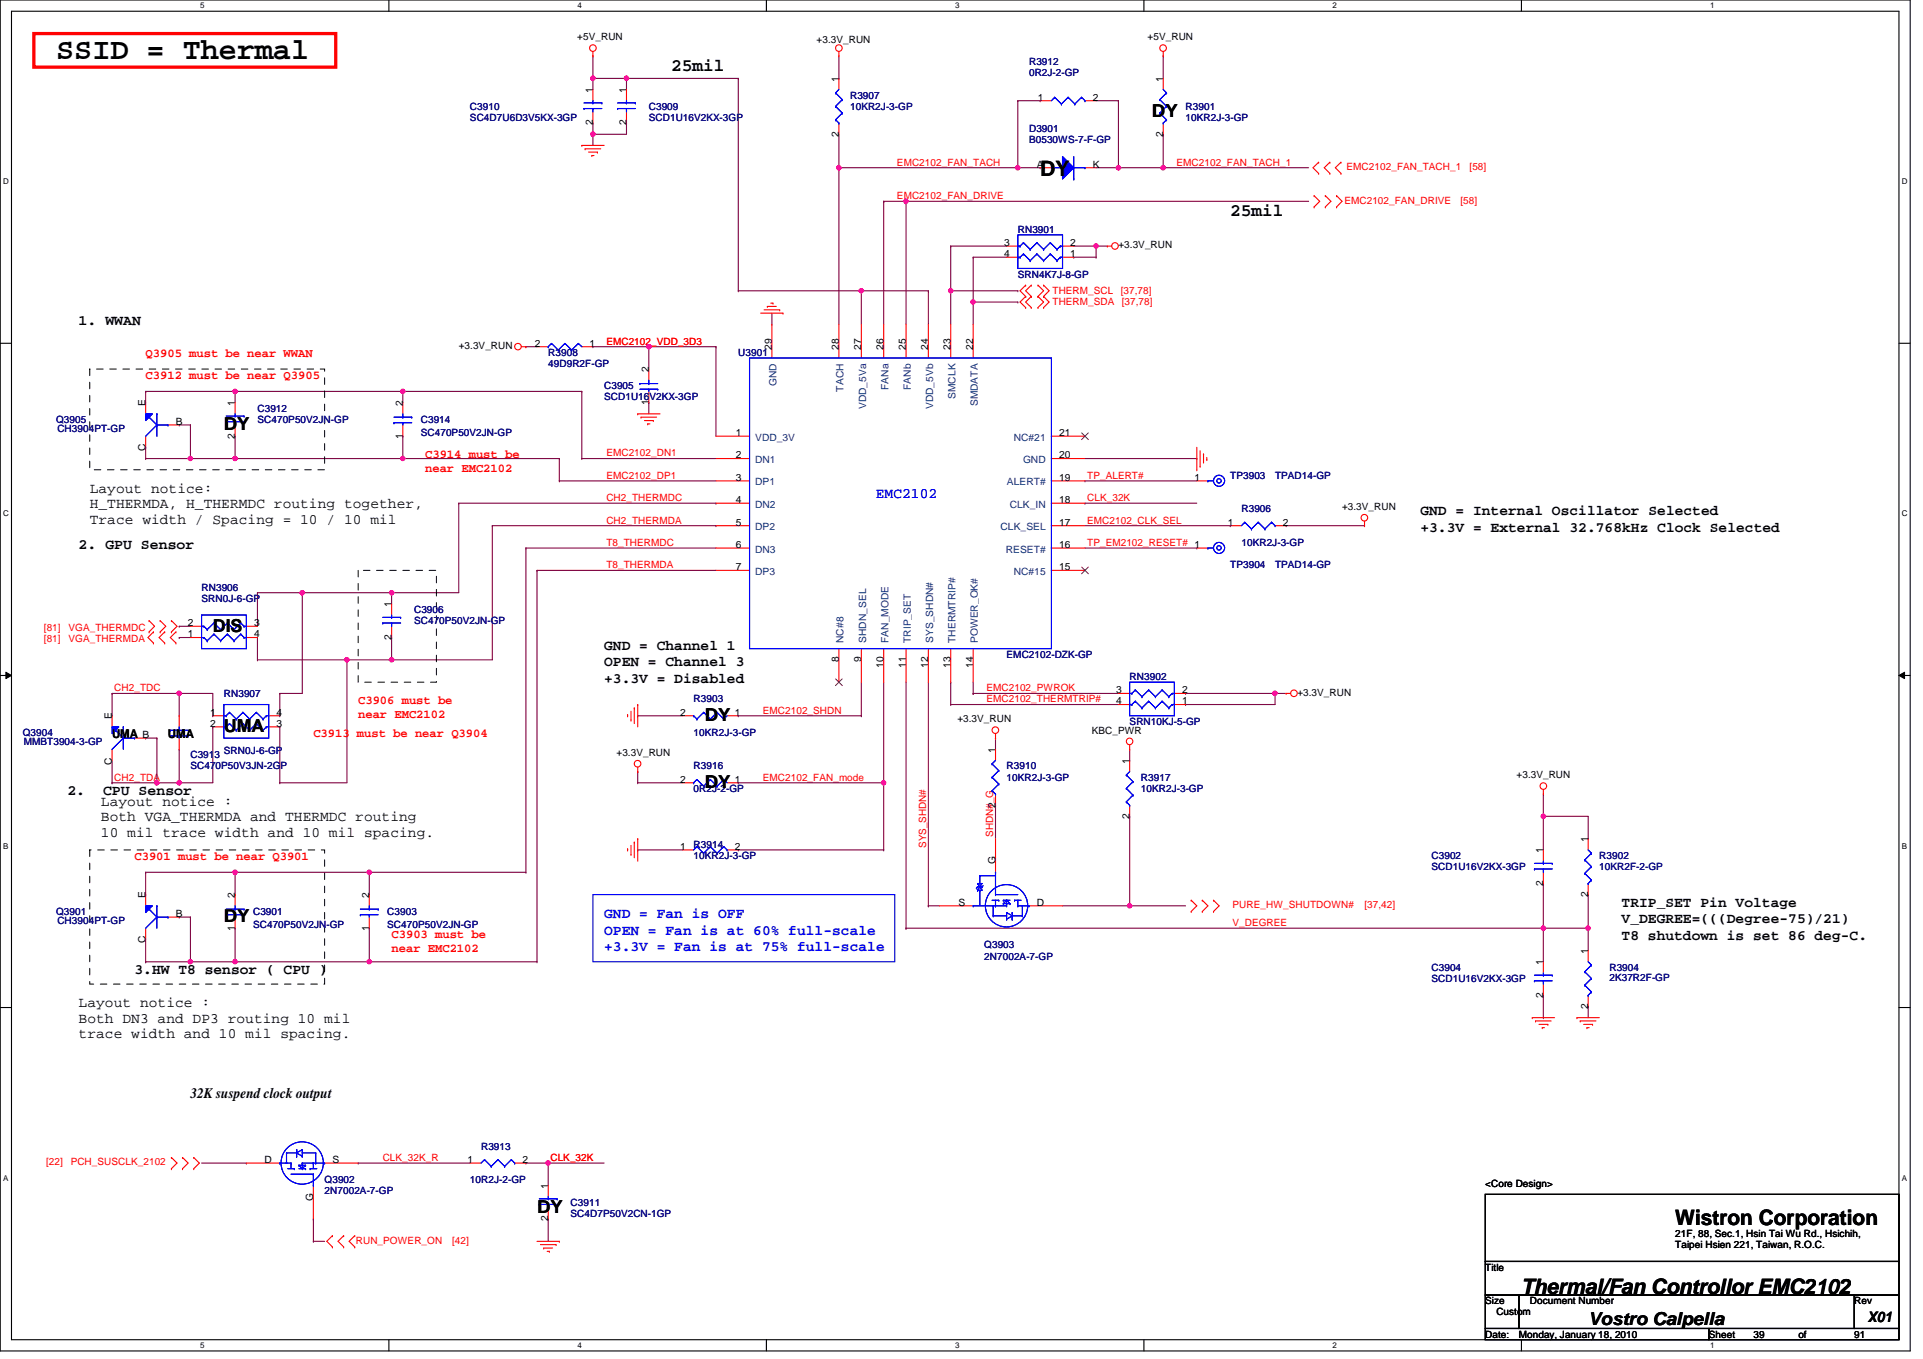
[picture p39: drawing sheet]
<svg xmlns="http://www.w3.org/2000/svg" width="297mm" height="210mm" viewBox="0 0 297 210" stroke-linecap="round" stroke-linejoin="round" font-family="sans-serif">
<defs><g id="words">
<text font-size="4.7" x="8.7" y="9.1">SSID = Thermal</text>
<g font-size="3.3">
<text x="160.7" y="27.2">DY</text>
<text x="258.8" y="189.3">Wistron Corporation</text>
<text x="234.9" y="199.9">Thermal/Fan Controllor EMC2102</text>
</g>
<g font-size="2.8">
<text x="103.7" y="10.9">25mil</text>
<text x="177.9" y="18.1">DY</text>
<text x="190" y="33.4">25mil</text>
<text x="34.6" y="66.5">DY</text>
<text x="32.9" y="97.6">DIS</text>
<text x="34.6" y="113.1">UMA</text>
<text x="108.9" y="111.4">DY</text>
<text x="108.9" y="121.8">DY</text>
<text x="34.6" y="142.5">DY</text>
<text x="82.9" y="187.4">DY</text>
<text x="245.3" y="204.6">Vostro Calpella</text>
</g>
<g font-size="2.2">
<text x="12.1" y="50.2">1. WWAN</text>
<text x="13.9" y="76.1">Layout notice:</text>
<text x="13.9" y="78.5">H_THERMDA, H_THERMDC routing together,</text>
<text x="13.9" y="80.9">Trace width / Spacing = 10 / 10 mil</text>
<text x="219.4" y="79.6">GND = Internal Oscillator Selected</text>
<text x="219.4" y="82.2">+3.3V = External 32.768kHz Clock Selected</text>
<text x="12.1" y="84.8">2. GPU Sensor</text>
<text x="93.3" y="100.4">GND = Channel 1</text>
<text x="93.3" y="102.9">OPEN = Channel 3</text>
<text x="93.3" y="105.5">+3.3V = Disabled</text>
<text x="10.4" y="122.8">2.</text>
<text x="15.6" y="124.4">Layout notice :</text>
<text x="15.9" y="122.8">CPU Sensor</text>
<text x="15.6" y="126.9">Both VGA_THERMDA and THERMDC routing</text>
<text x="15.6" y="129.3">10 mil trace width and 10 mil spacing.</text>
<text x="250.5" y="140.1">TRIP_SET Pin Voltage</text>
<text x="250.5" y="142.6">V_DEGREE=(((Degree-75)/21)</text>
<text x="250.5" y="145.2">T8 shutdown is set 86 deg-C.</text>
<text x="12.1" y="155.5">Layout notice :</text>
<text x="20.8" y="150.4">3.HW T8 sensor ( CPU )</text>
<text x="12.1" y="157.9">Both DN3 and DP3 routing 10 mil</text>
<text x="12.1" y="160.4">trace width and 10 mil spacing.</text>
<text x="29.4" y="169.6">32K suspend clock output</text>
<text x="288.5" y="204.2">X01</text>
</g>
<g font-size="2.2" fill="#00f">
<text x="135.3" y="76.9">EMC2102</text>
<text x="93.3" y="141.8">GND = Fan is OFF</text>
<text x="93.3" y="144.4">OPEN = Fan is at 60% full-scale</text>
<text x="93.3" y="146.9">+3.3V = Fan is at 75% full-scale</text>
</g>
<g font-size="1.9" fill="#f00">
<text x="22.5" y="55.1">Q3905 must be near WWAN</text>
<text x="22.5" y="58.6">C3912 must be near Q3905</text>
<text x="65.7" y="70.7">C3914 must be</text>
<text x="65.7" y="72.8">near EMC2102</text>
<text x="48.4" y="113.9">C3913 must be near Q3904</text>
<text x="55.3" y="108.7">C3906 must be</text>
<text x="55.3" y="110.8">near EMC2102</text>
<text x="20.8" y="132.9">C3901 must be near Q3901</text>
<text x="60.5" y="144.9">C3903 must be</text>
<text x="60.5" y="147.1">near EMC2102</text>
</g>
<g font-size="1.9">
<text x="17.3" y="114">UMA</text>
<text x="25.9" y="114">UMA</text>
</g>
<g font-size="1.5">
<text x="89.2" y="6.2">+5V_RUN</text>
<text x="126.1" y="6.6">+3.3V_RUN</text>
<text x="177.3" y="6.2">+5V_RUN</text>
<text x="91.6" y="14.4" transform="rotate(-90 91.6 14.4)">1</text>
<text x="96.7" y="14.4" transform="rotate(-90 96.7 14.4)">1</text>
<text x="129.6" y="12.6" transform="rotate(-90 129.6 12.6)">1</text>
<text x="160.3" y="15.5">1</text>
<text x="168.8" y="15.5">2</text>
<text x="179.7" y="12.6" transform="rotate(-90 179.7 12.6)">1</text>
<text x="91.6" y="19.4" transform="rotate(-90 91.6 19.4)">2</text>
<text x="96.7" y="19.4" transform="rotate(-90 96.7 19.4)">2</text>
<text x="129.6" y="21.1" transform="rotate(-90 129.6 21.1)">2</text>
<text x="179.7" y="21.1" transform="rotate(-90 179.7 21.1)">2</text>
<text x="160.1" y="25.9">A</text>
<text x="168.8" y="25.9">K</text>
<text x="155.1" y="38">3</text>
<text x="155.1" y="39.7">4</text>
<text x="165.3" y="39.7">1</text>
<text x="165.3" y="38">2</text>
<text x="172.8" y="38.4">+3.3V_RUN</text>
<text x="70.9" y="53.9">+3.3V_RUN</text>
<text x="82.6" y="53.5">2</text>
<text x="91.1" y="53.5">1</text>
<text x="100.2" y="57.5" transform="rotate(-90 100.2 57.5)">2</text>
<text x="119.2" y="54.1" transform="rotate(-90 119.2 54.1)">29</text>
<text x="129.6" y="54.1" transform="rotate(-90 129.6 54.1)">28</text>
<text x="133" y="54.1" transform="rotate(-90 133 54.1)">27</text>
<text x="136.5" y="54.1" transform="rotate(-90 136.5 54.1)">26</text>
<text x="139.9" y="54.1" transform="rotate(-90 139.9 54.1)">25</text>
<text x="143.4" y="54.1" transform="rotate(-90 143.4 54.1)">24</text>
<text x="146.8" y="54.1" transform="rotate(-90 146.8 54.1)">23</text>
<text x="150.3" y="54.1" transform="rotate(-90 150.3 54.1)">22</text>
<text x="22.5" y="62.7" transform="rotate(-90 22.5 62.7)">E</text>
<text x="27.2" y="65.6">B</text>
<text x="36.3" y="62.7" transform="rotate(-90 36.3 62.7)">1</text>
<text x="62.2" y="62.7" transform="rotate(-90 62.2 62.7)">2</text>
<text x="100.2" y="62.5" transform="rotate(-90 100.2 62.5)">1</text>
<text x="22.5" y="69.7" transform="rotate(-90 22.5 69.7)">C</text>
<text x="36.3" y="67.7" transform="rotate(-90 36.3 67.7)">2</text>
<text x="62.2" y="67.7" transform="rotate(-90 62.2 67.7)">1</text>
<text x="113.7" y="67.4">1</text>
<text x="113.7" y="70.8">2</text>
<text x="163.6" y="70.8">20</text>
<text x="163.6" y="67.4">21</text>
<text x="113.7" y="74.3">3</text>
<text x="113.7" y="77.7">4</text>
<text x="163.6" y="77.7">18</text>
<text x="163.6" y="74.3">19</text>
<text x="184.5" y="74.3">1</text>
<text x="113.7" y="81.2">5</text>
<text x="163.6" y="81.2">17</text>
<text x="189.7" y="81.2">1</text>
<text x="198.2" y="81.2">2</text>
<text x="207.3" y="78.8">+3.3V_RUN</text>
<text x="113.7" y="84.6">6</text>
<text x="113.7" y="88.1">7</text>
<text x="163.6" y="88.1">15</text>
<text x="163.6" y="84.6">16</text>
<text x="60.5" y="93.8" transform="rotate(-90 60.5 93.8)">1</text>
<text x="29" y="98.4">1</text>
<text x="29" y="96.7">2</text>
<text x="39.3" y="96.7">3</text>
<text x="39.3" y="98.4">4</text>
<text x="60.5" y="98.8" transform="rotate(-90 60.5 98.8)">2</text>
<text x="129.6" y="102.3" transform="rotate(-90 129.6 102.3)">8</text>
<text x="133" y="102.3" transform="rotate(-90 133 102.3)">9</text>
<text x="136.5" y="103.2" transform="rotate(-90 136.5 103.2)">10</text>
<text x="139.9" y="103.2" transform="rotate(-90 139.9 103.2)">11</text>
<text x="143.4" y="103.2" transform="rotate(-90 143.4 103.2)">12</text>
<text x="146.8" y="103.2" transform="rotate(-90 146.8 103.2)">13</text>
<text x="150.3" y="103.2" transform="rotate(-90 150.3 103.2)">14</text>
<text x="172.4" y="107.1">3</text>
<text x="182.6" y="107.1">2</text>
<text x="200.4" y="107.5">+3.3V_RUN</text>
<text x="17.3" y="111.1" transform="rotate(-90 17.3 111.1)">E</text>
<text x="22" y="114">B</text>
<text x="32.5" y="110.5">1</text>
<text x="32.5" y="112.2">2</text>
<text x="42.7" y="112.2">3</text>
<text x="42.7" y="110.5">4</text>
<text x="105" y="110.5">2</text>
<text x="113.5" y="110.5">1</text>
<text x="147.9" y="111.6">+3.3V_RUN</text>
<text x="168.6" y="113.3">KBC_PWR</text>
<text x="172.4" y="108.8">4</text>
<text x="182.6" y="108.8">1</text>
<text x="17.3" y="118.1" transform="rotate(-90 17.3 118.1)">C</text>
<text x="95.2" y="116.8">+3.3V_RUN</text>
<text x="153.8" y="116.2" transform="rotate(-90 153.8 116.2)">1</text>
<text x="174.5" y="118" transform="rotate(-90 174.5 118)">1</text>
<text x="105" y="120.9">2</text>
<text x="113.5" y="120.9">1</text>
<text x="153.8" y="124.7" transform="rotate(-90 153.8 124.7)">2</text>
<text x="234.2" y="120.2">+3.3V_RUN</text>
<text x="105" y="131.3">1</text>
<text x="113.5" y="131.3">2</text>
<text x="174.5" y="126.5" transform="rotate(-90 174.5 126.5)">2</text>
<text x="238.4" y="131.8" transform="rotate(-90 238.4 131.8)">1</text>
<text x="245.3" y="130.1" transform="rotate(-90 245.3 130.1)">1</text>
<text x="153.8" y="133.5" transform="rotate(-90 153.8 133.5)">G</text>
<text x="238.4" y="136.8" transform="rotate(-90 238.4 136.8)">2</text>
<text x="22.5" y="138.7" transform="rotate(-90 22.5 138.7)">E</text>
<text x="27.2" y="141.6">B</text>
<text x="36.3" y="143.7" transform="rotate(-90 36.3 143.7)">1</text>
<text x="36.3" y="138.7" transform="rotate(-90 36.3 138.7)">2</text>
<text x="57" y="143.7" transform="rotate(-90 57 143.7)">1</text>
<text x="57" y="138.7" transform="rotate(-90 57 138.7)">2</text>
<text x="148.1" y="139.9">S</text>
<text x="160.2" y="139.9">D</text>
<text x="245.3" y="138.6" transform="rotate(-90 245.3 138.6)">2</text>
<text x="22.5" y="145.7" transform="rotate(-90 22.5 145.7)">C</text>
<text x="238.4" y="149.1" transform="rotate(-90 238.4 149.1)">1</text>
<text x="245.3" y="147.3" transform="rotate(-90 245.3 147.3)">1</text>
<text x="238.4" y="154.1" transform="rotate(-90 238.4 154.1)">2</text>
<text x="245.3" y="155.8" transform="rotate(-90 245.3 155.8)">2</text>
<text x="40.9" y="179.6">D</text>
<text x="51.3" y="179.6">S</text>
<text x="72.2" y="179.6">1</text>
<text x="80.7" y="179.6">2</text>
<text x="48.4" y="185.5" transform="rotate(-90 48.4 185.5)">G</text>
<text x="84.7" y="183.6" transform="rotate(-90 84.7 183.6)">1</text>
<text x="229.4" y="183.3">&lt;Core Design&gt;</text>
<text x="84.7" y="188.6" transform="rotate(-90 84.7 188.6)">2</text>
<text x="258.8" y="191.1">21F, 88, Sec.1, Hsin Tai Wu Rd., Hsichih,</text>
<text x="229.4" y="196.2">Title</text>
<text x="258.8" y="192.8">Taipei Hsien 221, Taiwan, R.O.C.</text>
<text x="229.4" y="201.4">Size</text>
<text x="231.1" y="203.1">Custom</text>
<text x="236.3" y="201.4">Document Number</text>
<text x="286.4" y="201.4">Rev</text>
<text x="229.4" y="206.6">Date:</text>
<text x="234.6" y="206.6">Monday, January 18, 2010</text>
<text x="264" y="206.6">Sheet</text>
<text x="270.9" y="206.6">39</text>
<text x="277.8" y="206.6">of</text>
<text x="286.4" y="206.6">91</text>
</g>
<g font-size="1.5" fill="#000080">
<text x="159" y="10">R3912</text>
<text x="159" y="11.8">0R2J-2-GP</text>
<text x="72.6" y="17">C3910</text>
<text x="100.2" y="17">C3909</text>
<text x="131.3" y="15.2">R3907</text>
<text x="131.3" y="17">10KR2J-3-GP</text>
<text x="183.1" y="17">R3901</text>
<text x="72.6" y="18.7">SC4D7U6D3V5KX-3GP</text>
<text x="100.2" y="18.7">SCD1U16V2KX-3GP</text>
<text x="159" y="20.4">D3901</text>
<text x="159" y="22.1">B0530WS-7-F-GP</text>
<text x="183.1" y="18.7">10KR2J-3-GP</text>
<text x="157.2" y="35.9">RN3901</text>
<text x="157.2" y="42.9">SRN4K7J-8-GP</text>
<text x="84.7" y="54.9">R3908</text>
<text x="84.7" y="56.7">49D9R2F-GP</text>
<text x="114" y="54.9">U3901</text>
<text x="8.7" y="65.3">Q3905</text>
<text x="39.8" y="63.6">C3912</text>
<text x="39.8" y="65.3">SC470P50V2JN-GP</text>
<text x="65" y="65.3">C3914</text>
<text x="93.3" y="60.1">C3905</text>
<text x="93.3" y="61.8">SCD1U16V2KX-3GP</text>
<text x="8.9" y="66.7">CH3904PT-GP</text>
<text x="65" y="67.4">SC470P50V2JN-GP</text>
<text x="190" y="74">TP3903</text>
<text x="197" y="74">TPAD14-GP</text>
<text x="191.8" y="79.1">R3906</text>
<text x="190" y="87.8">TP3904</text>
<text x="191.8" y="84.3">10KR2J-3-GP</text>
<text x="197" y="87.8">TPAD14-GP</text>
<text x="31.1" y="91.2">RN3906</text>
<text x="31.1" y="92.9">SRN0J-6-GP</text>
<text x="64" y="94.7">C3906</text>
<text x="64" y="96.4">SC470P50V2JN-GP</text>
<text x="155.5" y="101.6">EMC2102-DZK-GP</text>
<text x="34.6" y="107.6">RN3907</text>
<text x="174.5" y="105">RN3902</text>
<text x="3.5" y="113.7">Q3904</text>
<text x="107.1" y="108.5">R3903</text>
<text x="107.1" y="113.7">10KR2J-3-GP</text>
<text x="174.5" y="112">SRN10KJ-5-GP</text>
<text x="3.7" y="115.1">MMBT3904-3-GP</text>
<text x="29.4" y="117.1">C3913</text>
<text x="29.4" y="118.9">SC470P50V3JN-2GP</text>
<text x="34.6" y="116.4">SRN0J-6-GP</text>
<text x="107.1" y="118.9">R3916</text>
<text x="155.5" y="118.9">R3910</text>
<text x="107.1" y="122.3">0R2J-2-GP</text>
<text x="155.5" y="120.6">10KR2J-3-GP</text>
<text x="176.2" y="120.6">R3917</text>
<text x="176.2" y="122.3">10KR2J-3-GP</text>
<text x="107.1" y="130.9">R3914</text>
<text x="107.1" y="132.7">10KR2J-3-GP</text>
<text x="221.1" y="132.7">C3902</text>
<text x="221.1" y="134.4">SCD1U16V2KX-3GP</text>
<text x="247" y="132.7">R3902</text>
<text x="247" y="134.4">10KR2F-2-GP</text>
<text x="8.7" y="141.3">Q3901</text>
<text x="8.9" y="142.7">CH3904PT-GP</text>
<text x="39.1" y="141.3">C3901</text>
<text x="39.1" y="143.4">SC470P50V2JN-GP</text>
<text x="59.8" y="141.3">C3903</text>
<text x="59.8" y="143.4">SC470P50V2JN-GP</text>
<text x="152" y="146.5">Q3903</text>
<text x="152" y="148.2">2N7002A-7-GP</text>
<text x="221.1" y="149.9">C3904</text>
<text x="248.6" y="149.9">R3904</text>
<text x="221.1" y="151.7">SCD1U16V2KX-3GP</text>
<text x="248.6" y="151.5">2K37R2F-GP</text>
<text x="74.3" y="177.6">R3913</text>
<text x="50.1" y="182.8">Q3902</text>
<text x="50.1" y="184.5">2N7002A-7-GP</text>
<text x="72.6" y="182.8">10R2J-2-GP</text>
<text x="88.1" y="186.2">C3911</text>
<text x="88.1" y="187.9">SC4D7P50V2CN-1GP</text>
</g>
<g font-size="1.5" fill="#f00">
<text x="138.6" y="25.6">EMC2102_FAN_TACH</text>
<text x="181.7" y="25.6">EMC2102_FAN_TACH_1</text>
<text x="208" y="26.3">EMC2102_FAN_TACH_1</text>
<text x="227" y="26.3">[58]</text>
<text x="138.6" y="30.8">EMC2102_FAN_DRIVE</text>
<text x="207.7" y="31.5">EMC2102_FAN_DRIVE</text>
<text x="225.6" y="31.5">[58]</text>
<text x="162.6" y="47.2">THERM_SDA</text>
<text x="162.6" y="45.4">THERM_SCL</text>
<text x="173.1" y="45.4">[37,78]</text>
<text x="173.3" y="47.2">[37,78]</text>
<text x="93.7" y="53.2">EMC2102_VDD_3D3</text>
<text x="93.7" y="70.5">EMC2102_DN1</text>
<text x="93.7" y="77.4">CH2_THERMDC</text>
<text x="93.7" y="73.9">EMC2102_DP1</text>
<text x="167.9" y="77.4">CLK_32K</text>
<text x="167.9" y="73.9">TP_ALERT#</text>
<text x="93.7" y="80.9">CH2_THERMDA</text>
<text x="167.9" y="80.9">EMC2102_CLK_SEL</text>
<text x="93.7" y="84.3">T8_THERMDC</text>
<text x="93.7" y="87.8">T8_THERMDA</text>
<text x="167.9" y="84.3">TP_EM2102_RESET# 1</text>
<text x="6.8" y="97.4">[81]</text>
<text x="6.8" y="99.2">[81]</text>
<text x="10.6" y="97.4">VGA_THERMDC</text>
<text x="10.6" y="99.2">VGA_THERMDA</text>
<text x="17.6" y="106.8">CH2_TDC</text>
<text x="152.4" y="106.8">EMC2102_PWROK</text>
<text x="117.8" y="110.2">EMC2102_SHDN</text>
<text x="152.4" y="108.5">EMC2102_THERMTRIP#</text>
<text x="17.6" y="120.6">CH2_TDA</text>
<text x="117.8" y="120.6">EMC2102_FAN_mode</text>
<text x="143.1" y="130.9" transform="rotate(-90 143.1 130.9)">SYS_SHDN#</text>
<text x="153.4" y="129.2" transform="rotate(-90 153.4 129.2)">SHDN#_G</text>
<text x="190.4" y="143">V_DEGREE</text>
<text x="190.4" y="140.3">PURE_HW_SHUTDOWN#</text>
<text x="210.8" y="140.3">[37,42]</text>
<text x="59.1" y="179.3">CLK_32K_R</text>
<text x="85" y="179.3">CLK_32K</text>
<text x="7.1" y="180">[22]</text>
<text x="10.9" y="180">PCH_SUSCLK_2102</text>
<text x="55" y="192.1">RUN_POWER_ON</text>
<text x="69.8" y="192.1">[42]</text>
</g>
<g font-size="1.5" fill="#004080">
<text x="119.9" y="59.7" transform="rotate(-90 119.9 59.7)">GND</text>
<text x="130.3" y="60.5" transform="rotate(-90 130.3 60.5)">TACH</text>
<text x="133.8" y="63.2" transform="rotate(-90 133.8 63.2)">VDD_5Va</text>
<text x="137.2" y="60.2" transform="rotate(-90 137.2 60.2)">FANa</text>
<text x="140.7" y="60.2" transform="rotate(-90 140.7 60.2)">FANb</text>
<text x="144.1" y="63.2" transform="rotate(-90 144.1 63.2)">VDD_5Vb</text>
<text x="147.6" y="61.6" transform="rotate(-90 147.6 61.6)">SMCLK</text>
<text x="151" y="62.8" transform="rotate(-90 151 62.8)">SMDATA</text>
<text x="116.6" y="68.1">VDD_3V</text>
<text x="116.6" y="71.5">DN1</text>
<text x="156.6" y="68.1">NC#21</text>
<text x="158" y="71.5">GND</text>
<text x="116.6" y="75">DP1</text>
<text x="155.5" y="75">ALERT#</text>
<text x="116.6" y="78.4">DN2</text>
<text x="116.6" y="81.9">DP2</text>
<text x="154.6" y="81.9">CLK_SEL</text>
<text x="156" y="78.4">CLK_IN</text>
<text x="116.6" y="85.3">DN3</text>
<text x="116.6" y="88.8">DP3</text>
<text x="155.4" y="85.3">RESET#</text>
<text x="156.6" y="88.8">NC#15</text>
<text x="130.3" y="99.3" transform="rotate(-90 130.3 99.3)">NC#8</text>
<text x="133.8" y="99.3" transform="rotate(-90 133.8 99.3)">SHDN_SEL</text>
<text x="137.2" y="99.3" transform="rotate(-90 137.2 99.3)">FAN_MODE</text>
<text x="140.7" y="99.3" transform="rotate(-90 140.7 99.3)">TRIP_SET</text>
<text x="144.1" y="99.3" transform="rotate(-90 144.1 99.3)">SYS_SHDN#</text>
<text x="147.6" y="99.3" transform="rotate(-90 147.6 99.3)">THERMTRIP#</text>
<text x="151" y="99.3" transform="rotate(-90 151 99.3)">POWER_OK#</text>
</g>
<g font-size="1.2">
<text x="30.9" y="1.3">5</text>
<text x="89.2" y="1.3">4</text>
<text x="147.5" y="1.3">3</text>
<text x="205.8" y="1.3">2</text>
<text x="264.2" y="1.3">1</text>
<text x=".5" y="28.5">D</text>
<text x="293.8" y="28.5">D</text>
<text x=".5" y="79.8">C</text>
<text x="293.8" y="79.8">C</text>
<text x=".5" y="131.1">B</text>
<text x="293.8" y="131.1">B</text>
<text x=".5" y="182.4">A</text>
<text x="293.8" y="182.4">A</text>
<text x="30.9" y="208.2">5</text>
<text x="89.2" y="208.2">4</text>
<text x="147.5" y="208.2">3</text>
<text x="205.8" y="208.2">2</text>
<text x="264.2" y="208.2">1</text>
</g>
</g></defs>
<path d="M0 0h295.1v208.7h-295.1zM1.8 1.7h291.5v205.2h-291.5z" fill="none" stroke="#000" stroke-width=".17"/>
<g fill="#fff">
<path d="M30.9 .2h.7v1.4h-.7z"/>
<path d="M30.9 207.1h.7v1.4h-.7z"/>
</g>
<path d="M60.1 0v1.7M60.1 206.9v1.8" fill="none" stroke="#000" stroke-width=".17"/>
<g fill="#fff">
<path d="M89.2 .2h.7v1.4h-.7z"/>
<path d="M89.2 207.1h.7v1.4h-.7z"/>
</g>
<path d="M118.4 0v1.7M118.4 206.9v1.8" fill="none" stroke="#000" stroke-width=".17"/>
<g fill="#fff">
<path d="M147.5 .2h.7v1.4h-.7z"/>
<path d="M147.5 207.1h.7v1.4h-.7z"/>
</g>
<path d="M176.7 0v1.7M176.7 206.9v1.8" fill="none" stroke="#000" stroke-width=".17"/>
<g fill="#fff">
<path d="M205.8 .2h.7v1.4h-.7z"/>
<path d="M205.8 207.1h.7v1.4h-.7z"/>
</g>
<path d="M235 0v1.7M235 206.9v1.8" fill="none" stroke="#000" stroke-width=".17"/>
<g fill="#fff">
<path d="M264.2 .2h.6v1.4h-.6z"/>
<path d="M264.2 207.1h.6v1.4h-.6z"/>
<path d="M.5 27.4h.8v1.3h-.8z"/>
<path d="M293.8 27.4h.8v1.3h-.8z"/>
<path d="M.5 78.7h.8v1.3h-.8z"/>
<path d="M293.8 78.7h.8v1.3h-.8z"/>
</g>
<path d="M0 53h1.8M293.3 53h1.8" fill="none" stroke="#000" stroke-width=".17"/>
<g fill="#fff">
<path d="M.5 130h.8v1.3h-.8z"/>
<path d="M293.8 130h.8v1.3h-.8z"/>
</g>
<path d="M0 104.3h1.8M293.3 104.3h1.8" fill="none" stroke="#000" stroke-width=".17"/>
<path d="M.9 103.8l.9 .5-.9 .5zM293.3 104.3l.9-.5v1z" fill="#000"/>
<path d="M.9 103.8l.9 .5-.9 .5zM293.3 104.3l.9-.5v1z" fill="none" stroke="#000" stroke-width=".15"/>
<g fill="#fff">
<path d="M.5 181.3h.8v1.3h-.8z"/>
<path d="M293.8 181.3h.8v1.3h-.8z"/>
</g>
<path d="M0 155.6h1.8M293.3 155.6h1.8" fill="none" stroke="#000" stroke-width=".17"/>
<g fill="none" stroke="#800040" stroke-width=".17">
<path d="M129.6 25.9h.1M129.6 25.9v24.2M136.5 31.1h.1M136.5 31.1v19M100.2 62.2h.1M100.2 62.2v1.7M167.6 77.7h.1M167.6 77.7h17.3M167.6 70.8h17.3M184.9 70.8h.1M60.5 101.9h.1M60.5 101.9h15.5"/>
<path d="M98.5 110.6h.1M98.5 110.6h6.9M114 110.6h.1M114 110.6h19.1M133.1 110.6h.1M133.1 105.4v5.2"/>
</g>
<circle cx="60.5" cy="101.9" r=".34" fill="#f0f"/>
<circle cx="60.5" cy="101.9" r=".34" fill="none" stroke="#f0f" stroke-width=".17"/>
<path d="M114 120.9h.1M114 120.9h22.5M140 143.4h.1M140 143.4h98.4M238.4 143.4h.1M238.4 143.4v5.1" fill="none" stroke="#800040" stroke-width=".17"/>
<circle cx="238.4" cy="143.4" r=".34" fill="#f0f"/>
<circle cx="238.4" cy="143.4" r=".34" fill="none" stroke="#f0f" stroke-width=".17"/>
<path d="M129.6 25.9h27.6M140 31.1h.1M140 31.1v19M157.2 25.9h.1M81.2 84.6h.1M81.2 84.6h29.4" fill="none" stroke="#800040" stroke-width=".17"/>
<circle cx="129.6" cy="25.9" r=".34" fill="#f0f"/>
<circle cx="129.6" cy="25.9" r=".34" fill="none" stroke="#f0f" stroke-width=".17"/>
<circle cx="157.2" cy="25.9" r=".34" fill="#f0f"/>
<circle cx="157.2" cy="25.9" r=".34" fill="none" stroke="#f0f" stroke-width=".17"/>
<g fill="none" stroke="#800040" stroke-width=".17">
<path d="M136.5 31.1h.1M136.5 31.1h3.5M119.2 50.1h.1M119.2 48.4v1.7M133.1 44.9h.1M133.1 44.9v5.2M146.9 44.9h.1M146.9 44.9v5.2M81.2 84.6v50.1M98.5 119.2h.1M98.5 119.2v1.7M140 105.4v38"/>
<path d="M57 134.7h.1M57 134.7h24.2M81.2 134.7h.1M98.5 120.9h.1M98.5 120.9h6.9M238.4 126.1h.1M238.4 136.5h.1M238.4 122.6v3.5M238.4 136.5v6.9M140 143.4h.1"/>
</g>
<circle cx="57" cy="134.7" r=".34" fill="#f0f"/>
<circle cx="57" cy="134.7" r=".34" fill="none" stroke="#f0f" stroke-width=".17"/>
<path d="M96.8 12.1h.1M96.8 12.1h17.2M114 12.1h.1M114 12.1v32.8M114 44.9h.1M114 44.9h19.1M245.3 143.4h.1M245.3 143.4v3.4" fill="none" stroke="#800040" stroke-width=".17"/>
<circle cx="96.8" cy="12.1" r=".34" fill="#f0f"/>
<circle cx="96.8" cy="12.1" r=".34" fill="none" stroke="#f0f" stroke-width=".17"/>
<path d="M238.4 126.1h.1M238.4 126.1v5.2" fill="none" stroke="#800040" stroke-width=".17"/>
<circle cx="238.4" cy="126.1" r=".34" fill="#f0f"/>
<circle cx="238.4" cy="126.1" r=".34" fill="none" stroke="#f0f" stroke-width=".17"/>
<path d="M140 31.1h.1M140 31.1h62.1" fill="none" stroke="#800040" stroke-width=".17"/>
<circle cx="139.9" cy="31.1" r=".34" fill="#f0f"/>
<circle cx="139.9" cy="31.1" r=".34" fill="none" stroke="#f0f" stroke-width=".17"/>
<g fill="none" stroke="#800040" stroke-width=".17">
<path d="M133.1 44.9h.1M133.1 44.9h10.3M143.4 44.9h.1M143.4 44.9v5.2M150.3 46.7h.1M150.3 46.7v3.4M150.3 46.7h6.9M157.2 46.7h.1M167.6 74.3h.1M167.6 74.3h17.3M60.5 91.5h.1M60.5 91.5h10.4"/>
<path d="M82.9 88.1h.1M82.9 88.1h27.7"/>
</g>
<circle cx="133" cy="44.9" r=".33" fill="#f0f"/>
<circle cx="133" cy="44.9" r=".33" fill="none" stroke="#f0f" stroke-width=".17"/>
<path d="M91.6 8.6h.1M91.6 19h.1M91.6 8.6v3.5M91.6 19v3.5M96.8 19h.1M96.8 19v1.7h-5.2M91.6 20.7h.1" fill="none" stroke="#800040" stroke-width=".17"/>
<circle cx="91.6" cy="20.7" r=".34" fill="#f0f"/>
<circle cx="91.6" cy="20.7" r=".34" fill="none" stroke="#f0f" stroke-width=".17"/>
<path d="M179.7 8.6h.1M179.7 8.6v3.5M60.5 91.5h.1M60.5 91.5v1.8M136.5 105.4v15.5M136.5 120.9h.1" fill="none" stroke="#800040" stroke-width=".17"/>
<circle cx="60.5" cy="91.5" r=".34" fill="#f0f"/>
<circle cx="60.5" cy="91.5" r=".34" fill="none" stroke="#f0f" stroke-width=".17"/>
<path d="M179.7 25.9h.1M179.7 25.9h22.4" fill="none" stroke="#800040" stroke-width=".17"/>
<circle cx="179.7" cy="25.9" r=".34" fill="#f0f"/>
<circle cx="179.7" cy="25.9" r=".34" fill="none" stroke="#f0f" stroke-width=".17"/>
<g fill="none" stroke="#800040" stroke-width=".17">
<path d="M91.6 12.1h.1M91.6 12.1v1.7M96.8 12.1h.1M96.8 12.1v1.7M172.8 25.9h.1M179.7 20.7h.1M179.7 20.7v5.2h-6.9M60.5 98.5h.1M60.5 98.5v3.4M57 138.2h.1M57 134.7v3.5M238.4 126.1h.1"/>
<path d="M238.4 126.1h6.9v3.4M245.3 129.5h.1M57 143.4h.1M57 143.4v5.1M238.4 157.2h.1M238.4 153.7v3.5M245.3 155.4h.1M245.3 155.4v1.8"/>
</g>
<circle cx="172.8" cy="25.9" r=".34" fill="#f0f"/>
<circle cx="172.8" cy="25.9" r=".34" fill="none" stroke="#f0f" stroke-width=".17"/>
<path d="M91.6 12.1h.1M91.6 12.1h5.2M82.9 88.1v60.4M82.9 148.5h.1" fill="none" stroke="#800040" stroke-width=".17"/>
<circle cx="91.6" cy="12.1" r=".34" fill="#f0f"/>
<circle cx="91.6" cy="12.1" r=".34" fill="none" stroke="#f0f" stroke-width=".17"/>
<path d="M110.6 53.6h.1M110.6 53.6v13.8M57 148.5h.1M57 148.5h25.9" fill="none" stroke="#800040" stroke-width=".17"/>
<circle cx="57" cy="148.5" r=".33" fill="#f0f"/>
<circle cx="57" cy="148.5" r=".33" fill="none" stroke="#f0f" stroke-width=".17"/>
<path d="M100.2 53.6h.1M100.2 53.6h10.4M100.2 53.6v3.4" fill="none" stroke="#800040" stroke-width=".17"/>
<circle cx="100.2" cy="53.5" r=".33" fill="#f0f"/>
<circle cx="100.2" cy="53.5" r=".33" fill="none" stroke="#f0f" stroke-width=".17"/>
<g fill="none" stroke="#800040" stroke-width=".17">
<path d="M157.2 15.6h.1M157.2 15.6v10.3M169.3 15.6h3.5M172.8 15.6h.1M172.8 15.6v10.3M169.3 25.9h3.5M172.8 25.9h.1M167.6 81.2h22.4M167.6 84.6h17.3M184.9 84.6h.1M190 81.2h.1M198.7 81.2h.1"/>
<path d="M198.7 81.2h12.1M136.5 131.3h.1M136.5 120.9v10.4"/>
</g>
<circle cx="136.5" cy="120.9" r=".34" fill="#f0f"/>
<circle cx="136.5" cy="120.9" r=".34" fill="none" stroke="#f0f" stroke-width=".17"/>
<g fill="none" stroke="#800040" stroke-width=".17">
<path d="M129.6 12.1h.1M129.6 8.6v3.5M157.2 15.6h3.5M160.7 15.6h.1M129.6 25.9h.1M129.6 20.7v5.2M157.2 25.9h3.5M160.7 25.9h.1M146.9 108.8h.1M146.9 105.4h.1M146.9 108.8h25.9M146.9 105.4v3.4"/>
<path d="M150.3 107.1h.1M150.3 105.4v1.7M150.3 107.1h22.5M174.5 117.5h.1M174.5 115.7v1.8M197 107.1h.1M197 107.1h1.7M98.5 131.3h.1M98.5 131.3h6.9M114 131.3h.1M114 131.3h22.5M31.1 179.6h7"/>
<path d="M38.1 179.6h.1M55.3 179.6h.1M55.3 179.6h17.3M84.7 179.6h.1M84.7 179.6h8.6M48.4 188.3h.1M48.4 188.3v3.4"/>
</g>
<circle cx="196.9" cy="107.1" r=".34" fill="#f0f"/>
<circle cx="196.9" cy="107.1" r=".34" fill="none" stroke="#f0f" stroke-width=".17"/>
<path d="M183.1 108.8h.1M197 107.1h.1M197 107.1v1.7h-13.9M84.7 179.6h.1M84.7 179.6v3.5M84.7 188.3h.1M84.7 188.3v3.4" fill="none" stroke="#800040" stroke-width=".17"/>
<circle cx="84.7" cy="179.6" r=".34" fill="#f0f"/>
<circle cx="84.7" cy="179.6" r=".34" fill="none" stroke="#f0f" stroke-width=".17"/>
<g fill="none" stroke="#800040" stroke-width=".17">
<path d="M146.9 38h.1M146.9 38h8.6M150.3 39.7h.1M150.3 39.7h5.2M146.9 44.9h10.3M157.2 44.9h.1M143.4 105.4v34.5M153.8 114h.1M153.8 114v1.7M143.4 139.9h.1M174.5 139.9h.1M174.5 139.9h8.6"/>
<path d="M81.2 179.6h.1M81.2 179.6h3.5"/>
</g>
<circle cx="146.9" cy="44.9" r=".33" fill="#f0f"/>
<circle cx="146.9" cy="44.9" r=".33" fill="none" stroke="#f0f" stroke-width=".17"/>
<path d="M165.9 38h3.4M169.3 38h.1" fill="none" stroke="#800040" stroke-width=".17"/>
<circle cx="169.3" cy="38" r=".34" fill="#f0f"/>
<circle cx="169.3" cy="38" r=".34" fill="none" stroke="#f0f" stroke-width=".17"/>
<path d="M146.9 38h.1M146.9 38v6.9M150.3 39.7v7M165.9 39.7h.1M165.9 39.7h3.4M169.3 39.7h.1M169.3 38h.1M169.3 38v1.7M169.3 38h1.7M150.3 46.7h.1" fill="none" stroke="#800040" stroke-width=".17"/>
<circle cx="150.3" cy="46.6" r=".34" fill="#f0f"/>
<circle cx="150.3" cy="46.6" r=".34" fill="none" stroke="#f0f" stroke-width=".17"/>
<path d="M22.5 138.2h.1M22.5 134.7h.1M22.5 134.7v3.5M22.5 134.7h13.8v3.5M36.3 138.2h.1M22.5 148.5h.1M22.5 145.1v3.4M27.7 141.6h.1M27.7 141.6h1.7M36.3 143.4h.1M36.3 143.4v5.1" fill="none" stroke="#800040" stroke-width=".17"/>
<circle cx="36.3" cy="148.5" r=".33" fill="#f0f"/>
<circle cx="36.3" cy="148.5" r=".33" fill="none" stroke="#f0f" stroke-width=".17"/>
<path d="M22.5 148.5h.1M22.5 148.5h13.8M29.4 141.6h.1M29.4 148.5h.1M29.4 141.6v6.9" fill="none" stroke="#800040" stroke-width=".17"/>
<circle cx="29.4" cy="148.5" r=".33" fill="#f0f"/>
<circle cx="29.4" cy="148.5" r=".33" fill="none" stroke="#f0f" stroke-width=".17"/>
<g fill="none" stroke="#800040" stroke-width=".17">
<path d="M70.9 77.7h.1M70.9 77.7v13.8M70.9 77.7h39.7M110.6 77.7h.1M76 81.2h.1M76 81.2v20.7M76 81.2h34.6M110.6 81.2h.1M183.1 107.1h.1M183.1 107.1h13.9M174.5 126.1h.1M174.5 126.1v13.8"/>
<path d="M36.3 148.5h.1M36.3 148.5h20.7M48.4 191.7h.1M48.4 191.7h1.7"/>
</g>
<circle cx="174.5" cy="139.9" r=".33" fill="#f0f"/>
<circle cx="174.5" cy="139.9" r=".33" fill="none" stroke="#f0f" stroke-width=".17"/>
<path d="M238.4 143.4h6.9M245.3 143.4h.1" fill="none" stroke="#800040" stroke-width=".17"/>
<circle cx="245.3" cy="143.4" r=".34" fill="#f0f"/>
<circle cx="245.3" cy="143.4" r=".34" fill="none" stroke="#f0f" stroke-width=".17"/>
<path d="M36.3 134.7h.1M36.3 134.7h20.7M245.3 138.2h.1M245.3 138.2v5.2" fill="none" stroke="#800040" stroke-width=".17"/>
<circle cx="36.3" cy="134.7" r=".34" fill="#f0f"/>
<circle cx="36.3" cy="134.7" r=".34" fill="none" stroke="#f0f" stroke-width=".17"/>
<path d="M22.5 70.8h.1M22.5 70.8h6.9M36.3 60.5h.1M36.3 60.5h25.9M62.2 70.8h.1M62.2 70.8h24.2" fill="none" stroke="#800040" stroke-width=".17"/>
<circle cx="36.3" cy="60.4" r=".34" fill="#f0f"/>
<circle cx="36.3" cy="60.4" r=".34" fill="none" stroke="#f0f" stroke-width=".17"/>
<path d="M62.2 60.5h.1M62.2 60.5v1.7M62.2 60.5h27.7M86.4 70.8h.1M86.4 70.8v3.5M89.9 70.8h.1M89.9 70.8h20.7" fill="none" stroke="#800040" stroke-width=".17"/>
<circle cx="62.2" cy="60.4" r=".34" fill="#f0f"/>
<circle cx="62.2" cy="60.4" r=".34" fill="none" stroke="#f0f" stroke-width=".17"/>
<g fill="none" stroke="#800040" stroke-width=".17">
<path d="M22.5 60.5h.1M22.5 69.1h.1M22.5 60.5v1.7M22.5 69.1v1.7M22.5 60.5h13.8M27.7 65.6h.1M27.7 65.6h1.7M29.4 70.8h.1M29.4 65.6h.1M29.4 65.6v5.2M36.3 60.5h.1M36.3 67.4h.1"/>
<path d="M36.3 60.5v1.7M36.3 67.4v3.4h-6.9M86.4 74.3h.1M86.4 74.3h24.2M89.9 60.5h.1M89.9 60.5v10.3"/>
</g>
<circle cx="29.4" cy="70.8" r=".33" fill="#f0f"/>
<circle cx="29.4" cy="70.8" r=".33" fill="none" stroke="#f0f" stroke-width=".17"/>
<path d="M36.3 70.8h25.9M62.2 70.8h.1" fill="none" stroke="#800040" stroke-width=".17"/>
<circle cx="36.3" cy="70.8" r=".33" fill="#f0f"/>
<circle cx="36.3" cy="70.8" r=".33" fill="none" stroke="#f0f" stroke-width=".17"/>
<circle cx="62.2" cy="70.8" r=".33" fill="#f0f"/>
<circle cx="62.2" cy="70.8" r=".33" fill="none" stroke="#f0f" stroke-width=".17"/>
<g fill="none" stroke="#800040" stroke-width=".17">
<path d="M81.2 53.6h.1M81.2 53.6h1.7M91.6 53.6h.1M91.6 53.6h8.6M62.2 67.4h.1M62.2 67.4v3.4M46.7 91.5h.1M46.7 91.5v15.6M27.7 120.9h.1M27.7 120.9h5.2M43.2 120.9h.1M43.2 120.9h10.4"/>
<path d="M143.4 139.9h.1M143.4 139.9h1.7M153.8 124.4h.1M153.8 124.4v5.1M164.1 139.9h10.4M174.5 139.9h.1"/>
</g>
<circle cx="46.7" cy="91.5" r=".34" fill="#f0f"/>
<circle cx="46.7" cy="91.5" r=".34" fill="none" stroke="#f0f" stroke-width=".17"/>
<path d="M53.6 101.9h.1M53.6 101.9v19" fill="none" stroke="#800040" stroke-width=".17"/>
<circle cx="53.6" cy="101.9" r=".34" fill="#f0f"/>
<circle cx="53.6" cy="101.9" r=".34" fill="none" stroke="#f0f" stroke-width=".17"/>
<path d="M43.2 107.1h.1M43.2 107.1h3.5M24.2 120.9h.1M24.2 120.9h3.5" fill="none" stroke="#800040" stroke-width=".17"/>
<circle cx="24.2" cy="120.9" r=".34" fill="#f0f"/>
<circle cx="24.2" cy="120.9" r=".34" fill="none" stroke="#f0f" stroke-width=".17"/>
<path d="M17.3 110.6h.1M17.3 107.1v3.5M27.7 107.1h.1M27.7 107.1h5.2" fill="none" stroke="#800040" stroke-width=".17"/>
<circle cx="27.7" cy="107.1" r=".34" fill="#f0f"/>
<circle cx="27.7" cy="107.1" r=".34" fill="none" stroke="#f0f" stroke-width=".17"/>
<path d="M17.3 117.5v3.4M22.5 114h.1M22.5 114h1.7M27.7 115.7h.1M27.7 115.7v5.2M17.3 120.9h.1" fill="none" stroke="#800040" stroke-width=".17"/>
<circle cx="27.7" cy="120.9" r=".34" fill="#f0f"/>
<circle cx="27.7" cy="120.9" r=".34" fill="none" stroke="#f0f" stroke-width=".17"/>
<g fill="none" stroke="#800040" stroke-width=".17">
<path d="M27.7 96.7h.1M27.7 98.5h.1M27.7 96.7h1.7M27.7 98.5h1.7M39.8 91.5h.1M39.8 91.5h20.7M39.8 91.5v5.2M39.8 98.5v3.4M46.7 91.5h.1M60.5 91.5h.1M17.3 107.1h.1M17.3 107.1h10.4v3.5"/>
<path d="M24.2 114h.1M24.2 114v6.9h-6.9M27.7 110.6h.1M32.9 112.3h.1M32.9 110.6h.1M32.9 107.1v3.5M32.9 112.3v8.6M39.8 101.9h.1M39.8 101.9h20.7M43.2 112.3h.1M43.2 110.6h.1M43.2 107.1v3.5"/>
<path d="M43.2 112.3v8.6M53.6 101.9h.1M60.5 101.9h.1M17.3 120.9h.1"/>
</g>
<g fill="none" stroke="#f00" stroke-width=".17">
<path d="M91.6 8.6h.1M91.6 8v.6M129.6 8.6h.1M129.6 8v.6M179.7 8.6h.1M179.7 8v.6M89.9 22.5h.1M89.9 22.5h3.4M90.4 23h.1M90.4 23h2.4M90.9 23.5h1.4M91.4 24h.1"/>
<path d="M91.4 24h.4M92.3 23.5h.1M160.7 25.9h1.7M167.6 25.9h1.7M171 38h.1M171 38h.7M203 32h.1M203 30.2h.1M203 30.2l.9 .9-.9 .9M203.7 26.8h.1M203.7 25.1h.1M203.7 25.1l-.9 .8 .9 .9"/>
<path d="M204.7 30.2h.1M204.7 32h.1M204.7 30.2l.9 .9-.9 .9M205.4 25.1h.1M205.4 26.8h.1M205.4 25.1l-.8 .8 .8 .9M206.5 32h.1M206.5 30.2h.1M206.5 30.2l.8 .9-.8 .9M207.1 26.8h.1M207.1 25.1h.1M207.1 25.1l-.8 .8 .8 .9"/>
<path d="M80.5 53.6h.7M81.2 53.6h.1M117.5 48.4h3.4M118 47.9h2.4M118.5 47.3h.1M118.5 47.3h1.4M119.1 46.8h.3M119.4 46.8h.1M120.4 47.9h.1M120.9 48.4h.1M158.4 47.5h.1M158.4 45.8h.1"/>
<path d="M158.4 44h.1M158.4 45.8l-.8 .9 .8 .8M158.4 44l-.8 .9 .8 .9M159.3 47.5h.1M159.3 45.8h.1M159.3 44h.1M159.3 45.8l-.9 .9 .9 .8M159.3 44l-.9 .9 .9 .9M160.3 45.8h.1M160.3 47.5h.1M160.3 44h.1M160.3 45.8l.9 .9-.9 .8"/>
<path d="M160.3 44l.9 .9-.9 .9M161.2 47.5h.1M161.2 45.8h.1M161.2 44h.1M161.2 45.8l.8 .9-.8 .8M161.2 44l.8 .9-.8 .9M98.5 63.9h.1M98.5 63.9h3.5M99 64.4h.1M99 64.4h2.4M99.5 65h1.4M100.1 65.5h.1"/>
<path d="M100.1 65.5h.3M100.9 65h.1M184.9 72.6h.1M184.9 69.1v3.5M185.4 72h.1M185.4 69.6v2.4M185.9 70.1h.1M185.9 70.1v1.4M186.4 71h.1M186.4 70.7v.3M23 97.6h.1M23 95.9h.1"/>
<path d="M23 95.9l.9 .8-.9 .9M23.7 99.3h.1M23.7 97.6h.1M23.7 97.6l-.8 .9 .8 .8M24.7 95.9h.1M24.7 97.6h.1M24.7 95.9l.9 .8-.9 .9M25.4 97.6h.1M25.4 99.3h.1M25.4 97.6l-.8 .9 .8 .8M26.5 97.6h.1M26.5 95.9h.1"/>
<path d="M26.5 95.9l.8 .8-.8 .9M27.2 99.3h.1M27.2 97.6h.1M27.2 97.6l-.9 .9 .9 .8M210.8 81.2h.1M210.8 80.5v.7M96.9 110.4h.1M96.9 110.4v.3M97.5 111.2h.1M97.5 109.9v1.3M98 109.3h.1M98 109.3v2.5"/>
<path d="M98.5 108.8h.1M98.5 119.2h.1M98.5 108.8v3.5M98.5 118.5v.7M153.8 114h.1M153.8 113.3v.7M174.5 115.7h.1M174.5 115v.7M198.7 107.1h.1M198.7 107.1h.7M96.9 131.1h.1M96.9 131.1v.3"/>
<path d="M97.5 132h.1M97.5 130.6v1.4M98 130.1h.1M98 130.1v2.4M98.5 129.5h.1M98.5 129.5v3.5M184 139h.1M184 139l.9 .9-.9 .9M185.7 139h.1M185.7 139l.9 .9-.9 .9M187.4 139h.1M187.4 139l.9 .9-.9 .9"/>
<path d="M238.4 122.6h.1M238.4 121.9v.7M184 140.8h.1M185.7 140.8h.1M187.4 140.8h.1M236.7 157.2h.1M236.7 157.2h3.4M237.2 157.7h.1M237.2 157.7h2.4M237.7 158.2h1.4M238.2 158.7h.1M238.2 158.7h.4"/>
<path d="M239.1 158.2h.1M243.6 157.2h.1M243.6 157.2h3.4M244.1 157.7h.1M244.1 157.7h2.4M244.6 158.2h1.4M245.1 158.7h.1M245.1 158.7h.4M246 158.2h.1M26.5 178.8h.1M26.5 178.8l.8 .8-.8 .9M28.2 178.8h.1"/>
<path d="M28.2 178.8l.9 .8-.9 .9M29.9 178.8h.1M29.9 178.8l.9 .8-.9 .9M26.5 180.5h.1M28.2 180.5h.1M29.9 180.5h.1M51.3 192.6h.1M51.3 190.9h.1M51.3 190.9l-.8 .8 .8 .9M53.1 190.9h.1M53.1 192.6h.1M53.1 190.9l-.9 .8 .9 .9"/>
<path d="M54.8 192.6h.1M54.8 190.9h.1M54.8 190.9l-.9 .8 .9 .9M82.9 191.7h3.5M83.5 192.2h2.4M84 192.8h.1M84 192.8h1.4M84.5 193.3h.4M84.9 193.3h.1M85.9 192.2h.1M86.4 191.7h.1"/>
<circle cx="91.6" cy="7.4" r=".51"/>
<circle cx="129.6" cy="7.4" r=".51"/>
<circle cx="179.7" cy="7.4" r=".51"/>
<circle cx="172.2" cy="38" r=".51"/>
<circle cx="80" cy="53.5" r=".51"/>
<circle cx="210.8" cy="80" r=".51"/>
<circle cx="98.5" cy="118" r=".51"/>
<circle cx="153.7" cy="112.8" r=".51"/>
<circle cx="174.5" cy="114.5" r=".51"/>
<circle cx="199.9" cy="107.1" r=".51"/>
<circle cx="238.4" cy="121.4" r=".51"/>
</g>
<path d="M229.4 184.5h63.9v10.3h-63.9zM229.4 194.8h63.9v5.2h-63.9zM229.4 200h5.2v5.2h-5.2zM229.4 205.2h34.6v1.7h-34.6zM234.6 200h51.8v5.2h-51.8zM264 205.2h29.3v1.7h-29.3zM286.4 200h6.9v5.2h-6.9z" fill="none" stroke="#000" stroke-width=".17"/>
<path d="M13.9 57h36.2v15.6h-36.2zM55.3 88.1h12.1v17.3h-12.1zM13.9 131.3h36.2v20.7h-36.2z" fill="none" stroke="#000" stroke-width=".15" stroke-dasharray="1 1 1 1 1 1 1 1"/>
<path d="M5.2 5.2h46.7v5.2h-46.7z" fill="none" stroke="#f00" stroke-width=".51"/>
<path d="M91.6 138.2h46.6v10.3h-46.6z" fill="none" stroke="#00f" stroke-width=".17"/>
<path d="M164.1 24.2l1.8 1.7-1.8 1.7z" fill="#00f"/>
<path d="M162.4 25.9h1.7M164.1 24.2l1.8 1.7-1.8 1.7zM164.1 25.9h.1M165.9 27.6h.1M165.9 24.2v3.4M165.9 25.9h1.7M167.6 25.9h.1" fill="none" stroke="#00f" stroke-width=".17"/>
<path d="M164.1 24.2l1.8 1.7-1.8 1.7z" fill="#00f"/>
<g fill="none" stroke="#00f" stroke-width=".17">
<path d="M162.9 15h.1M162.9 15l-.5 .6M162.9 15l1.1 1.1M164 16.1h.1M165 15h.1M165 15l-1 1.1M165 15l1 1.1M166 16.1h.1M167.1 15h.1M167.1 15l-1.1 1.1M167.1 15l.5 .6M167.6 15.6h.1"/>
<path d="M157.2 36.3h6.9v5.2h-6.9zM157.2 39.7h.1M157.2 39.7h.4M157.2 38h.4M157.6 39.7h.1M157.6 38h.1M158.1 39.2h.1M158.1 37.5h.1M158.1 39.2l1 1.1M158.1 39.2l-.5 .5M158.1 37.5l-.5 .5M158.1 37.5l1 1"/>
<path d="M159.1 38.5h.1M160.2 39.2h.1M160.2 37.5h.1M160.2 39.2l1 1.1M160.2 39.2l-1.1 1.1M160.2 37.5l-1.1 1M160.2 37.5l1 1M161.2 38.5h.1M162.2 39.2h.1M162.2 37.5h.1M162.2 39.2l1.1 1.1M162.2 39.2l-1 1.1"/>
<path d="M162.2 37.5l-1 1M162.2 37.5l1.1 1M162.4 25.9h1.7M163.3 38.5h.1M163.8 39.7h.1M163.8 38h.1M163.8 39.7h.3M163.8 39.7l-.5 .6M163.8 38h.3M163.8 38l-.5 .5M164.1 24.2l1.8 1.7-1.8 1.7zM164.1 25.9h.1"/>
<path d="M164.1 38h.1M165.9 27.6h.1M165.9 24.2v3.4M165.9 25.9h1.7M167.6 25.9h.1M159.1 40.3h.1M161.2 40.3h.1M163.3 40.3h.1M59.1 96.2h.1M59.1 95.4h2.8M59.1 96.2h2.8M60.5 95.4h.1"/>
<path d="M60.5 96.2h.1M60.5 95v.4M60.5 96.2v.5M61.9 95.4h.1M186.6 84.6h.1M186.6 84.6h.8M244.8 132.8h.1M244.8 134.9h.1M244.8 132.8l1 1.1M244.8 134.9l1 1M245.3 136.5h.1M245.3 131.3l.5 .5"/>
<path d="M245.8 131.8h.1M245.8 133.9h.1M245.8 135.9h.1M245.8 131.8l-1 1M245.8 133.9l-1 1M245.8 135.9l-.5 .6"/>
<circle cx="188.3" cy="84.6" r=".34"/>
<circle cx="188.3" cy="84.6" r=".86"/>
</g>
<g fill="none" stroke="#f00" stroke-width=".17">
<path d="M160.7 15.6h1.7M167.6 15.6h1.7M155.5 39.7h1.7M155.5 38h1.7M164.1 39.7h1.8M164.1 38h1.8M22.5 62.2v1.7M22.5 67.4v1.7M25.9 65.6h1.8M60.5 93.3v1.7M60.5 96.7v1.8M184.9 84.6h1.7"/>
<path d="M245.3 129.5v1.8M245.3 136.5v1.7"/>
</g>
<path d="M22.5 63.9h1l-1 1.1z" fill-rule="evenodd" fill="#00f"/>
<path d="M22.5 63.9h1l-1 1.1zM23 64.4h.1M23 64.4l1.2 1.2M24.2 65.6h.1M24.2 63.9h.1M24.2 65.6l-1.7 1.8M24.2 63.9v3.5M24.2 65.6h1.7M25.9 65.6h.1" fill="none" stroke="#00f" stroke-width=".17"/>
<path d="M22.5 63.9h1l-1 1.1z" fill-rule="evenodd" fill="#00f"/>
<g fill="none" stroke="#00f" stroke-width=".17">
<path d="M22.5 63.9h1l-1 1.1zM23 64.4h.1M23 64.4l1.2 1.2M24.2 65.6h.1M24.2 63.9h.1M24.2 65.6l-1.7 1.8M24.2 63.9v3.5M24.2 65.6h1.7M25.9 65.6h.1M150.3 139.9h.1M150.3 139.9h5.2M150.8 137.1h.1"/>
<path d="M151 136.5h.1M151 137.5h.1M151 137h.1M151 136.5h.7l-.7 1M151 136.5l.7 1h-.7M151 137l-.2 .1M151 137h.7M151.4 135.3h.1M151.4 137.5h.1M151.4 136.5h.1M151.4 135.3h2.4M151.4 135.3v1.2"/>
<path d="M151.4 137.5v2.4M151.7 137h.1M151.9 136.8l-.2 .2M153.2 139h1.1M153.4 139.9h.1M153.4 139.9v1.6M153.8 138.2h.1M153.8 134.7h.1M153.8 139.9h.1M153.8 138.2h3.4M153.8 134.7v3.5M153.8 139v.9"/>
<path d="M154.3 139h.1M155 139h.1M155 139.6h.1M155 139h1M155 139.6h1M155.5 139.9h.1M155.5 139h.1M155.5 139v.9M155.5 139l.5 .6M155.5 139l-.5 .6M156 139.6h.1M156.7 139h.1"/>
<path d="M156.7 139h1M157.2 139.9h.1M157.2 139v.9M157.2 139.9h1.8M157.9 139.9v1.6M159 139.9h.1M153.4 141.5h.1M153.4 141.5h2.1M155.5 142h.1M155.5 140.9h.1M155.5 140.9v1.1M155.5 140.9l.9 .6"/>
<path d="M156.4 141.5h.1M156.4 142h.1M156.4 140.9h.1M156.4 141.5h1.5M156.4 140.9v1.1M156.4 141.5l-.9 .5M157.9 141.5h.1M244.8 150.1h.1M244.8 152.2h.1M244.8 150.1l1 1M244.8 152.2l1 1M245.3 153.7h.1"/>
<path d="M245.3 148.5l.5 .6M245.8 149.1h.1M245.8 151.1h.1M245.8 153.2h.1M245.8 149.1l-1 1M245.8 151.1l-1 1.1M245.8 153.2l-.5 .5"/>
<circle cx="155.5" cy="139.9" r="3.3"/>
</g>
<path d="M22.5 138.2v1.7M145.1 139.9h5.2M153.8 129.5v5.2M159 139.9h5.1M22.5 143.4v1.7M25.9 141.6h1.8M245.3 146.8v1.7M245.3 153.7v1.7" fill="none" stroke="#f00" stroke-width=".17"/>
<path d="M22.5 139.9h1l-1 1z" fill-rule="evenodd" fill="#00f"/>
<path d="M22.5 139.9h1l-1 1zM24.2 139.9h.1M24.2 139.9v3.5M23 140.4h.1M23 140.4l1.2 1.2M24.2 141.6h.1M24.2 141.6l-1.7 1.8M24.2 141.6h1.7M25.9 141.6h.1" fill="none" stroke="#00f" stroke-width=".17"/>
<path d="M22.5 139.9h1l-1 1z" fill-rule="evenodd" fill="#00f"/>
<g fill="none" stroke="#00f" stroke-width=".17">
<path d="M90.2 16.8h.1M90.2 15.9h2.8M90.2 16.8h2.8M91.6 15.9h.1M91.6 16.8h.1M91.6 15.6v.3M91.6 16.8v.5M93 15.9h.1M115.8 55.3h46.6v44.9h-46.6zM60.9 65.3h.1M60.9 65.3h2.7M60.9 64.4h2.7"/>
<path d="M62.2 65.3h.1M62.2 64.4h.1M62.2 63.9v.5M62.2 65.3v.3M63.6 64.4h.1M22.5 139.9h1l-1 1zM24.2 139.9h.1M24.2 139.9v3.5M57 139.9v.5M107.1 120.9h.1M107.7 120.4h.1M107.7 120.4l1 1"/>
<path d="M107.7 120.4l-.6 .5M108.7 121.4h.1M109.7 120.4h.1M109.7 120.4l1.1 1M109.7 120.4l-1 1M110.8 121.4h.1M111.8 120.4h.1M111.8 120.4l.5 .5M111.8 120.4l-1 1M23 140.4h.1M23 140.4l1.2 1.2M24.2 141.6h.1"/>
<path d="M24.2 141.6l-1.7 1.8M24.2 141.6h1.7M25.9 141.6h.1M55.7 141.3h.1M55.7 141.3h2.7M55.7 140.4h2.7M57 141.3h.1M57 140.4h.1M57 141.3v.3M58.4 140.4h.1"/>
</g>
<g fill="none" stroke="#f00" stroke-width=".17">
<path d="M91.6 13.8v1.8M91.6 17.3v1.7M119.2 50.1v5.2M129.6 50.1v5.2M133.1 50.1v5.2M136.5 50.1v5.2M140 50.1v5.2M143.4 50.1v5.2M146.9 50.1v5.2M150.3 50.1v5.2M62.2 62.2v1.7M62.2 65.6v1.8"/>
<path d="M110.6 67.4h5.2M110.6 70.8h5.2M110.6 74.3h5.2M110.6 77.7h5.2M162.4 67.4h5.2M162.4 70.8h5.2M162.4 74.3h5.2M162.4 77.7h5.2M110.6 81.2h5.2M110.6 84.6h5.2M110.6 88.1h5.2M162.4 81.2h5.2"/>
<path d="M162.4 84.6h5.2M162.4 88.1h5.2M17.3 110.6v1.7M17.3 115.7v1.8M20.8 114h1.7M129.6 100.2v5.2M133.1 100.2v5.2M136.5 100.2v5.2M140 100.2v5.2M143.4 100.2v5.2M146.9 100.2v5.2M150.3 100.2v5.2"/>
<path d="M57 138.2v1.7M105.4 120.9h1.7M112.3 120.9h1.7M57 141.6v1.8"/>
</g>
<path d="M167.1 66.9l1 1M168.1 66.9l-1 1M167.1 87.6l1 1M168.1 87.6l-1 1M129.1 104.9l1 1M130.1 104.9l-1.1 1" fill="none" stroke="#804000" stroke-width=".15"/>
<path d="M17.3 112.3h1l-1 1z" fill-rule="evenodd" fill="#00f"/>
<path d="M17.3 112.3h1l-1 1zM17.8 112.8h.1M17.8 112.8l1.2 1.2M19 114h.1M19 112.3h.1M19 114l-1.7 1.7M19 112.3v3.4M19 114h1.8M20.8 114h.1" fill="none" stroke="#00f" stroke-width=".17"/>
<path d="M17.3 112.3h1l-1 1z" fill-rule="evenodd" fill="#00f"/>
<g fill="none" stroke="#00f" stroke-width=".17">
<path d="M95.4 16.8h.1M95.4 15.9h2.7M95.4 16.8h2.7M96.8 15.9h.1M96.8 16.8h.1M96.8 15.6v.3M96.8 16.8v.5M98.1 15.9h.1M129.1 14.4h.1M129.1 16.4h.1M129.1 18.5h.1M129.1 14.4l1 1"/>
<path d="M129.1 16.4l1 1.1M129.1 18.5l.5 .5M129.6 19h.1M129.6 13.8l-.5 .6M130.1 15.4h.1M130.1 17.5h.1M130.1 15.4l-1 1M130.1 17.5l-1 1M179.2 15.4h.1M179.2 17.5h.1M179.2 15.4l1 1M179.2 17.5l1 1"/>
<path d="M179.7 19h.1M179.7 13.8l.5 .6M180.2 14.4h.1M180.2 16.4h.1M180.2 18.5h.1M180.2 14.4l-1 1M180.2 16.4l-1 1.1M180.2 18.5l-.5 .5M84.7 53.6h.1M85.2 53h.1M85.2 53l1 1.1M85.2 53l-.5 .6"/>
<path d="M86.2 54.1h.1M87.3 53h.1M87.3 53l1 1.1M87.3 53l-1.1 1.1M88.3 54.1h.1M89.3 53h.1M89.3 53l.6 .6M89.3 53l-1 1.1M98.8 59.2h.1M98.8 59.2h2.8M100.2 59.2h.1M100.2 58.7v.5"/>
<path d="M34.9 65.1h.1M34.9 64.3h2.8M34.9 65.1h2.8M36.3 64.3h.1M36.3 65.1h.1M36.3 63.9v.4M36.3 65.1v.5M37.7 64.3h.1M98.8 60.1h2.8M100.2 60.1h.1M100.2 60.1v.4M101.6 60.1h.1"/>
<path d="M186.6 74.3h.1M186.6 74.3h.8M31.1 95h7v5.2h-7zM31.1 96.7h.1M31.1 98.5h.4M31.1 96.7h.4M31.5 98.5h.1M31.5 96.7h.1M31.5 98.5l.5 .5M31.5 96.7l.5 .5M32 99h.1M32 97.2h.1"/>
<path d="M33 97.9h.1M33 96.2h.1M33 97.9l-1 1.1M33 97.9l1.1 1.1M33 96.2l1.1 1M33 96.2l-1 1M34.1 99h.1M34.1 97.2h.1M35.1 97.9h.1M35.1 96.2h.1M35.1 97.9l-1 1.1M35.1 97.9l1 1.1"/>
<path d="M35.1 96.2l1 1M35.1 96.2l-1 1M36.1 99h.1M36.1 97.2h.1M37.2 97.9h.1M37.2 96.2h.1M37.2 97.9l-1.1 1.1M37.2 97.9l.5 .6M37.2 96.2l.5 .5M37.2 96.2l-1.1 1M37.7 98.5h.1M37.7 96.7h.1"/>
<path d="M37.7 98.5h.4M37.7 96.7h.4M38.1 98.5h.1M192.3 80.7h.1M192.3 80.7l-.5 .5M192.3 80.7l1 1M193.3 81.7h.1M194.3 80.7h.1M194.3 80.7l-1 1M194.3 80.7l1.1 1M195.4 81.7h.1M196.4 80.7h.1"/>
<path d="M196.4 80.7l-1 1M196.4 80.7l.6 .5M197 81.2h.1M17.3 112.3h1l-1 1zM17.8 112.8h.1M17.8 112.8l1.2 1.2M19 114h.1M19 112.3h.1M19 114l-1.7 1.7M19 112.3v3.4M19 114h1.8M20.8 114h.1"/>
<path d="M26.3 112.8h.1M26.3 113.7h2.8M26.3 112.8h2.8M27.7 113.7h.1M27.7 112.8h.1M27.7 112.3v.5M27.7 113.7v.3M29.1 113.7h.1M34.6 108.8h6.9v5.2h-6.9zM34.6 112.3h.1M34.6 110.6h.3M34.6 112.3h.3"/>
<path d="M34.9 110.6h.1M34.9 112.3h.1M35.5 110h.1M35.5 111.8h.1M35.5 110l-.6 .6M35.5 110l1 1.1M35.5 111.8l1 1M35.5 111.8l-.6 .5M36.5 111.1h.1M36.5 112.8h.1M37.5 110h.1M37.5 111.8h.1"/>
<path d="M37.5 110l-1 1.1M37.5 110l1.1 1.1M37.5 111.8l1.1 1M37.5 111.8l-1 1M38.6 111.1h.1M38.6 112.8h.1M39.6 110h.1M39.6 111.8h.1M39.6 110l-1 1.1M39.6 110l1 1.1M39.6 111.8l1 1M39.6 111.8l-1 1"/>
<path d="M40.6 111.1h.1M40.6 112.8h.1M41.1 110.6h.1M41.1 112.3h.1M41.1 110.6h.4M41.1 110.6l-.5 .5M41.1 112.3h.4M41.1 112.3l-.5 .5M41.5 110.6h.1M107.1 110.6h.1M107.1 110.6l.6 .5M107.7 111.1h.1"/>
<path d="M108.7 110h.1M108.7 110l1 1.1M108.7 110l-1 1.1M109.7 111.1h.1M110.8 110h.1M110.8 110l1 1.1M110.8 110l-1.1 1.1M111.8 111.1h.1M112.3 110.6l-.5 .5M153.2 118h.1M153.2 118l1.1 1M153.8 117.5l-.6 .5"/>
<path d="M154.3 119h.1M154.3 119l-1.1 1.1M174 119.7h.1M174 119.7l1 1M174.5 105.4h6.9v5.2h-6.9zM174.5 108.8h.1M174.5 108.8h.3M174.5 107.1h.3M174.5 119.2l-.5 .5M174.8 108.8h.1M174.8 107.1h.1M175.4 108.3h.1"/>
<path d="M175.4 106.6h.1M175.4 108.3l1 1M175.4 108.3l-.6 .5M175.4 106.6l-.6 .5M175.4 106.6l1 1M176.4 109.3h.1M176.4 107.6h.1M177.4 108.3h.1M177.4 106.6h.1M177.4 108.3l1.1 1M177.4 108.3l-1 1M177.4 106.6l-1 1"/>
<path d="M177.4 106.6l1.1 1M178.5 109.3h.1M178.5 107.6h.1M179.5 108.3h.1M179.5 106.6h.1M179.5 108.3l1 1M179.5 108.3l-1 1M179.5 106.6l-1 1M179.5 106.6l1 1M180.5 109.3h.1M180.5 107.6h.1M181.1 108.8h.1"/>
<path d="M181.1 107.1h.1M181.1 108.8h.3M181.1 108.8l-.6 .5M181.1 107.1h.3M181.1 107.1l-.6 .5M181.4 107.1h.1M36.3 139.9v.5M107.7 130.8h.1M107.7 130.8l-.6 .5M107.7 130.8l1 1M108.7 131.8h.1M109.7 130.8h.1"/>
<path d="M109.7 130.8l-1 1M109.7 130.8l1.1 1M110.8 131.8h.1M111.8 130.8h.1M111.8 130.8l-1 1M111.8 130.8l.5 .5M112.3 131.3h.1M153.2 120.1h.1M153.2 122.1h.1M153.2 120.1l1.1 1M153.2 122.1l.6 .5M153.8 122.6h.1"/>
<path d="M154.3 121.1h.1M154.3 121.1l-1.1 1M174 121.8h.1M174 123.8h.1M174 121.8l1 1M174 123.8l.5 .6M174.5 124.4h.1M175 120.7h.1M175 122.8h.1M175 120.7l-1 1.1M175 122.8l-1 1M237 134.2h.1"/>
<path d="M237 133.3h2.8M237 134.2h2.8M238.4 133.3h.1M238.4 134.2h.1M238.4 133v.3M238.4 134.2v.5M239.8 133.3h.1M34.9 141.3h.1M34.9 141.3h2.8M34.9 140.4h2.8M36.3 141.3h.1M36.3 140.4h.1"/>
<path d="M36.3 141.3v.3M37.7 140.4h.1M237 151.5h.1M237 150.6h2.8M237 151.5h2.8M238.4 150.6h.1M238.4 151.5h.1M238.4 150.3v.3M238.4 151.5v.5M239.8 150.6h.1M43.2 179.6h.1M43.2 179.6h1.8"/>
<path d="M44.3 178.1h.1M44.3 178.1v1.5M44.3 178.1h1.5M45 179.6h.1M45 179.6v.9M45.8 178.1h.1M45.8 177.6h.1M45.8 178.6h.1M45.8 177.6v1M45.8 178.1l.9 .5M46.2 180h.1M46.2 180l.5 .5"/>
<path d="M46.2 180h1M46.7 179.6h.1M46.7 177.6h.1M46.7 178.6h.1M46.7 179.6h3.4M46.7 177.6v1M46.7 179.6v.9M46.7 178.1h2.1M46.7 177.6l-.9 .5M47.2 180h.1M47.2 180l-.5 .5M48.4 179.6h.1"/>
<path d="M48.4 179.6v.9M48.8 178.1h.1M48.8 179.6h.1M48.8 178.1v1.5M50.1 179.6h.1M74.8 179.1h.1M74.8 179.1l-.5 .5M74.8 179.1l1.1 1M76.9 179.1h.1M76.9 179.1l-1 1M76.9 179.1l1.1 1M79 179.1h.1"/>
<path d="M79 179.1l-1 1M79 179.1l.5 .5M79.5 179.6h.1M44.4 180.5h1.1M45 181.4h3.4M45.5 180.5h.1M46.2 180.5h1M46.7 180.5h.1M47.2 180.5h.1M47.9 180.5h.1M47.9 180.5h1M48.4 181.4h.1"/>
<path d="M48.4 183.1h.1M48.4 181.4v1.7M75.9 180.1h.1M78 180.1h.1M83.3 186h.1M83.3 185.2h2.8M83.3 186h2.8M84.7 185.2h.1M84.7 186h.1M84.7 184.8v.4M84.7 186v.5M86.1 185.2h.1"/>
<circle cx="188.3" cy="74.3" r=".34"/>
<circle cx="188.3" cy="74.3" r=".86"/>
<circle cx="46.7" cy="179.6" r="3.3"/>
</g>
<g fill="none" stroke="#f00" stroke-width=".17">
<path d="M96.8 13.8v1.8M96.8 17.3v1.7M129.6 12.1v1.7M129.6 19v1.7M179.7 12.1v1.7M179.7 19v1.7M82.9 53.6h1.8M89.9 53.6h1.7M100.2 57v1.7M36.3 62.2v1.7M36.3 65.6v1.8M100.2 60.5v1.7"/>
<path d="M184.9 74.3h1.7M29.4 98.5h1.7M29.4 96.7h1.7M38.1 98.5h1.7M38.1 96.7h1.7M190 81.2h1.8M197 81.2h1.7M27.7 110.6v1.7M27.7 114v1.7M32.9 110.6h1.7M32.9 112.3h1.7M41.5 110.6h1.7"/>
<path d="M41.5 112.3h1.7M105.4 110.6h1.7M112.3 110.6h1.7M153.8 115.7v1.8M172.8 108.8h1.7M172.8 107.1h1.7M174.5 117.5v1.7M181.4 108.8h1.7M181.4 107.1h1.7M36.3 138.2v1.7M105.4 131.3h1.7M112.3 131.3h1.7"/>
<path d="M153.8 122.6v1.8M174.5 124.4v1.7M238.4 131.3v1.7M238.4 134.7v1.8M36.3 141.6v1.8M238.4 148.5v1.8M238.4 152v1.7M38.1 179.6h5.1M50.1 179.6h5.2M72.6 179.6h1.7M79.5 179.6h1.7M48.4 183.1v5.2"/>
<path d="M84.7 183.1v1.7M84.7 186.5v1.8"/>
</g>
<circle cx="60.5" cy="101.9" r=".34" fill="#f0f"/>
<circle cx="60.5" cy="101.9" r=".34" fill="none" stroke="#f0f" stroke-width=".17"/>
<circle cx="238.4" cy="143.4" r=".34" fill="#f0f"/>
<circle cx="238.4" cy="143.4" r=".34" fill="none" stroke="#f0f" stroke-width=".17"/>
<circle cx="129.6" cy="25.9" r=".34" fill="#f0f"/>
<circle cx="129.6" cy="25.9" r=".34" fill="none" stroke="#f0f" stroke-width=".17"/>
<circle cx="157.2" cy="25.9" r=".34" fill="#f0f"/>
<circle cx="157.2" cy="25.9" r=".34" fill="none" stroke="#f0f" stroke-width=".17"/>
<circle cx="57" cy="134.7" r=".34" fill="#f0f"/>
<circle cx="57" cy="134.7" r=".34" fill="none" stroke="#f0f" stroke-width=".17"/>
<circle cx="96.8" cy="12.1" r=".34" fill="#f0f"/>
<circle cx="96.8" cy="12.1" r=".34" fill="none" stroke="#f0f" stroke-width=".17"/>
<circle cx="238.4" cy="126.1" r=".34" fill="#f0f"/>
<circle cx="238.4" cy="126.1" r=".34" fill="none" stroke="#f0f" stroke-width=".17"/>
<circle cx="139.9" cy="31.1" r=".34" fill="#f0f"/>
<circle cx="139.9" cy="31.1" r=".34" fill="none" stroke="#f0f" stroke-width=".17"/>
<circle cx="133" cy="44.9" r=".33" fill="#f0f"/>
<circle cx="133" cy="44.9" r=".33" fill="none" stroke="#f0f" stroke-width=".17"/>
<circle cx="91.6" cy="20.7" r=".34" fill="#f0f"/>
<circle cx="91.6" cy="20.7" r=".34" fill="none" stroke="#f0f" stroke-width=".17"/>
<circle cx="60.5" cy="91.5" r=".34" fill="#f0f"/>
<circle cx="60.5" cy="91.5" r=".34" fill="none" stroke="#f0f" stroke-width=".17"/>
<circle cx="179.7" cy="25.9" r=".34" fill="#f0f"/>
<circle cx="179.7" cy="25.9" r=".34" fill="none" stroke="#f0f" stroke-width=".17"/>
<circle cx="172.8" cy="25.9" r=".34" fill="#f0f"/>
<circle cx="172.8" cy="25.9" r=".34" fill="none" stroke="#f0f" stroke-width=".17"/>
<circle cx="91.6" cy="12.1" r=".34" fill="#f0f"/>
<circle cx="91.6" cy="12.1" r=".34" fill="none" stroke="#f0f" stroke-width=".17"/>
<circle cx="57" cy="148.5" r=".33" fill="#f0f"/>
<circle cx="57" cy="148.5" r=".33" fill="none" stroke="#f0f" stroke-width=".17"/>
<circle cx="100.2" cy="53.5" r=".33" fill="#f0f"/>
<circle cx="100.2" cy="53.5" r=".33" fill="none" stroke="#f0f" stroke-width=".17"/>
<circle cx="136.5" cy="120.9" r=".34" fill="#f0f"/>
<circle cx="136.5" cy="120.9" r=".34" fill="none" stroke="#f0f" stroke-width=".17"/>
<circle cx="196.9" cy="107.1" r=".34" fill="#f0f"/>
<circle cx="196.9" cy="107.1" r=".34" fill="none" stroke="#f0f" stroke-width=".17"/>
<circle cx="84.7" cy="179.6" r=".34" fill="#f0f"/>
<circle cx="84.7" cy="179.6" r=".34" fill="none" stroke="#f0f" stroke-width=".17"/>
<circle cx="146.9" cy="44.9" r=".33" fill="#f0f"/>
<circle cx="146.9" cy="44.9" r=".33" fill="none" stroke="#f0f" stroke-width=".17"/>
<circle cx="169.3" cy="38" r=".34" fill="#f0f"/>
<circle cx="169.3" cy="38" r=".34" fill="none" stroke="#f0f" stroke-width=".17"/>
<circle cx="150.3" cy="46.6" r=".34" fill="#f0f"/>
<circle cx="150.3" cy="46.6" r=".34" fill="none" stroke="#f0f" stroke-width=".17"/>
<circle cx="36.3" cy="148.5" r=".33" fill="#f0f"/>
<circle cx="36.3" cy="148.5" r=".33" fill="none" stroke="#f0f" stroke-width=".17"/>
<circle cx="29.4" cy="148.5" r=".33" fill="#f0f"/>
<circle cx="29.4" cy="148.5" r=".33" fill="none" stroke="#f0f" stroke-width=".17"/>
<circle cx="174.5" cy="139.9" r=".33" fill="#f0f"/>
<circle cx="174.5" cy="139.9" r=".33" fill="none" stroke="#f0f" stroke-width=".17"/>
<circle cx="245.3" cy="143.4" r=".34" fill="#f0f"/>
<circle cx="245.3" cy="143.4" r=".34" fill="none" stroke="#f0f" stroke-width=".17"/>
<circle cx="36.3" cy="134.7" r=".34" fill="#f0f"/>
<circle cx="36.3" cy="134.7" r=".34" fill="none" stroke="#f0f" stroke-width=".17"/>
<circle cx="36.3" cy="60.4" r=".34" fill="#f0f"/>
<circle cx="36.3" cy="60.4" r=".34" fill="none" stroke="#f0f" stroke-width=".17"/>
<circle cx="62.2" cy="60.4" r=".34" fill="#f0f"/>
<circle cx="62.2" cy="60.4" r=".34" fill="none" stroke="#f0f" stroke-width=".17"/>
<circle cx="29.4" cy="70.8" r=".33" fill="#f0f"/>
<circle cx="29.4" cy="70.8" r=".33" fill="none" stroke="#f0f" stroke-width=".17"/>
<circle cx="36.3" cy="70.8" r=".33" fill="#f0f"/>
<circle cx="36.3" cy="70.8" r=".33" fill="none" stroke="#f0f" stroke-width=".17"/>
<circle cx="62.2" cy="70.8" r=".33" fill="#f0f"/>
<circle cx="62.2" cy="70.8" r=".33" fill="none" stroke="#f0f" stroke-width=".17"/>
<circle cx="46.7" cy="91.5" r=".34" fill="#f0f"/>
<circle cx="46.7" cy="91.5" r=".34" fill="none" stroke="#f0f" stroke-width=".17"/>
<circle cx="53.6" cy="101.9" r=".34" fill="#f0f"/>
<circle cx="53.6" cy="101.9" r=".34" fill="none" stroke="#f0f" stroke-width=".17"/>
<circle cx="24.2" cy="120.9" r=".34" fill="#f0f"/>
<circle cx="24.2" cy="120.9" r=".34" fill="none" stroke="#f0f" stroke-width=".17"/>
<circle cx="27.7" cy="107.1" r=".34" fill="#f0f"/>
<circle cx="27.7" cy="107.1" r=".34" fill="none" stroke="#f0f" stroke-width=".17"/>
<circle cx="27.7" cy="120.9" r=".34" fill="#f0f"/>
<circle cx="27.7" cy="120.9" r=".34" fill="none" stroke="#f0f" stroke-width=".17"/>
<use href="#words"/>
</svg>
